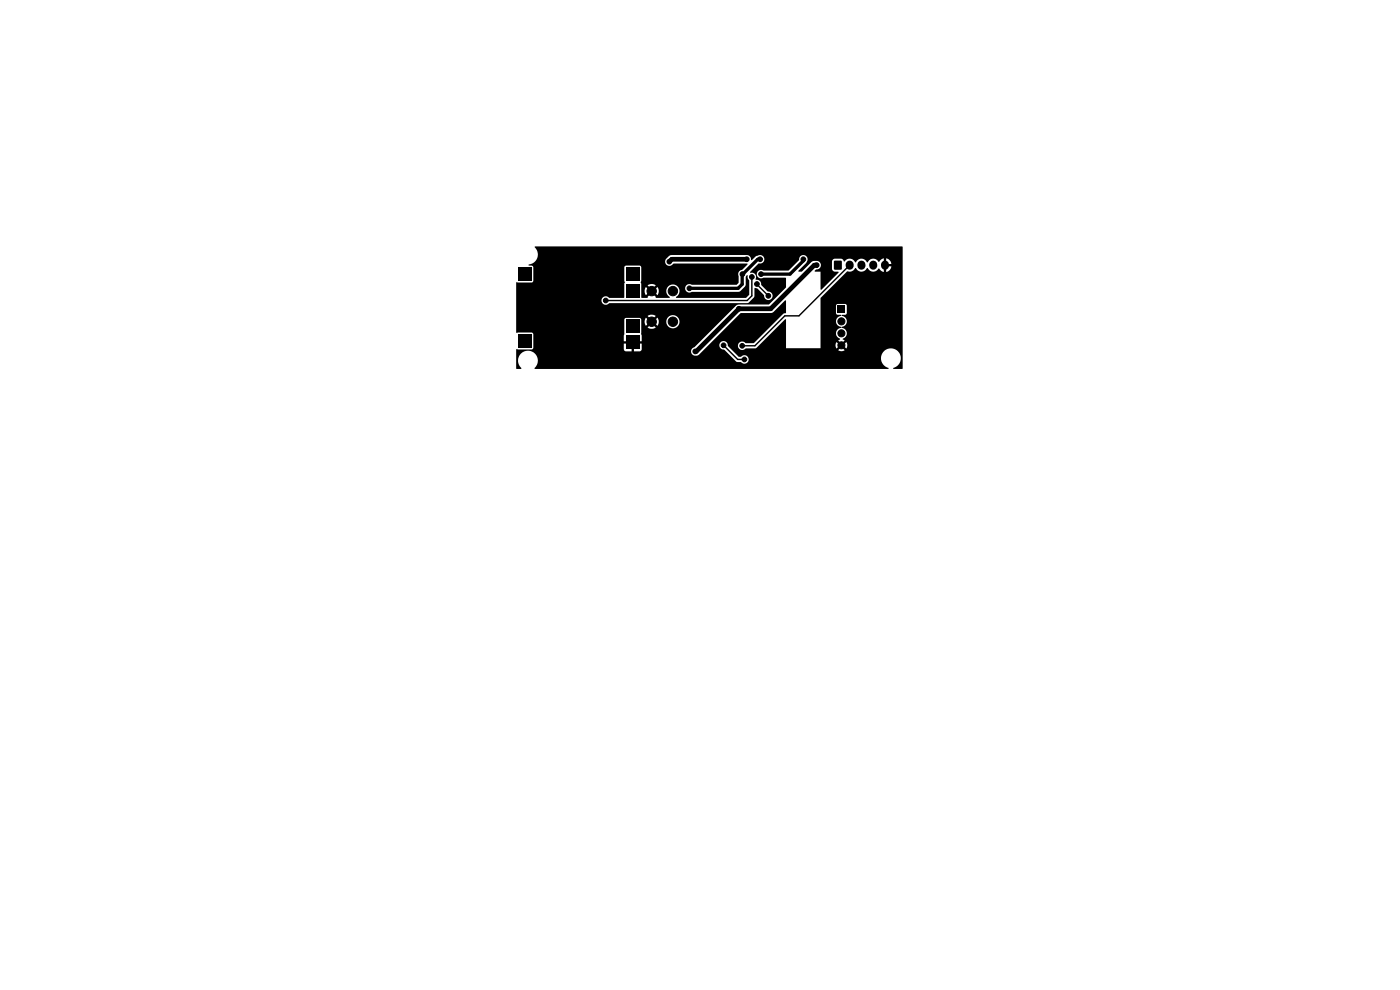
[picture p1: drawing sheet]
<svg xmlns="http://www.w3.org/2000/svg" width="297mm" height="210mm" viewBox="0 0 297 210" stroke-linecap="round" stroke-linejoin="round" font-family="sans-serif">
<path d="M109.9 56.7h2.8v2.8h-2.8zM132.8 56.7h2.8v2.8h-2.8zM177 55.3h1.5v1.9h-1.5zM113.4 52.3h78l.1 25.8-.1 .2h-1.8l-.1-.2a2.13 2.13 0 0 0 1.2-3.3 2.13 2.13 0 0 0-3.6 .1 2.13 2.13 0 0 0 1.4 3.2l-.1 .2h-74.9l-.1-.1a2.14 2.14 0 0 0 .2-3.1 2.14 2.14 0 0 0-3.1 0 2.14 2.14 0 0 0 .1 3.1l-.1 .1-1-.1v-4.1h3.5l.1-.3v-2.6h19.2v1.2h1.1l.1 .1-.1 .4h-1.1v1.2l.4 .4h1.3v-1l.3-.1 .2 .1v1h12.1v.1a.9 .9 0 0 0 .8 .9l.9-.3 2.1-2h2.2v.1a1.06 1.06 0 0 0 1.1 .9l2.5 2.5 1 .1a.93 .93 0 0 0 1.4 0 .93 .93 0 0 0-.1-1.3 .93 .93 0 0 0-1.4 .2h-.4l-2.3-2.3a.92 .92 0 0 0-.8-1 .92 .92 0 0 0-1 .8h-2.2l6.7-6.8h6.7l2.7-2.7h.2v2.7l-.5 .2-6.2 6.2h-1.8a.93 .93 0 0 0-1.3-.2 .93 .93 0 0 0 0 1.4 .93 .93 0 0 0 1.3-.1l2.3-.1 6.1-6.1 .1 .1v6.1h7.4v-.7h3.2l.2 .7 .5-.5 .3 .2-.5 .7a1.24 1.24 0 0 0 1.4 0l-.5-.5v-.2l.3-.2 .6 .5a1.24 1.24 0 0 0-.1-1.3l-.5 .5h-.2l-.2-.3 .6-.6-.4-.3a1.23 1.23 0 0 0 .8-1.3 1.23 1.23 0 0 0-1.1-1.1l.1-.2a1.17 1.17 0 0 0 1.1-1.1 1.17 1.17 0 0 0-1.1-1.2v-.2h.8l.2-.3 .1-1.7-.3-.3h-1.7l-.3 .3v1.7l.2 .3h.8v.2a1.2 1.2 0 0 0-1 1.2 1.2 1.2 0 0 0 1.1 1.2v.1a1.23 1.23 0 0 0-1.1 1.1 1.23 1.23 0 0 0 .8 1.3l-.4 .3 .6 .6-.3 .3-.6-.5-.2 .6h-3.2v-9.9l5.6-5.7a1.58 1.58 0 0 0 1.8-.8l.3 .4a1.3 1.3 0 0 0 2.2-.4l.2 .2a1.35 1.35 0 0 0 2.3-.1l.4 .5 .6 .3v-.9l.4-.1 .2 1a1.35 1.35 0 0 0 1-1.2h-.8l-.1-.1 .1-.4h.8l-.1-.3a1.33 1.33 0 0 0-1-.9l-.1 1-.4-.1v-.9l-.5 .2-.6 .6a1.41 1.41 0 0 0-2.4 .1 1.4 1.4 0 0 0-2.5 0 1.4 1.4 0 0 0-2.4-.2l-.3-.5-.3-.1h-1.5l-.4 .2-.1 .4v1.7l.4 .4h.9l.1 .2-3.7 3.7-.1-.1v-3.8h-1.2l.2-.4a.93 .93 0 0 0 1-.8 .93 .93 0 0 0-.8-1.1l-1 .2-2.2 2.1h-.7v-.2l1.7-1.7a.94 .94 0 0 0-.4-1.6 .94 .94 0 0 0-1.2 1.1l-2.2 2.2h-5.3a.91 .91 0 0 0-1.4 .8 .91 .91 0 0 0 1.4 .7h4.7v2.1l-3.6 3.6h-6.4l-.5 .2-8.9 8.8-.5 .4-.2 .5h-10.7l.2-.4v-1.2h-1l-.1-.4 .1-.1h1l-.1-4.3h.8l.2 1 .6-.6 .2 .1 .2 .3-.6 .6 .3 .1a1.49 1.49 0 0 0 1.4-.1l-.6-.7 .3-.3 .7 .6 .3-1h1.5v.3a1.4 1.4 0 0 0 2.2 1 1.4 1.4 0 0 0 0-2.3 1.4 1.4 0 0 0-2.2 1h-1.5l-.3-.7-.7 .6-.3-.3 .6-.7-.3-.1a1.49 1.49 0 0 0-1.4 .1l.6 .7-.3 .3-.7-.6-.2 .7h-.8v-.5l-.3-.2-3.1 .1-.2 .3 .1 3-.2 .4h-19.2v-.4l-.2-.2-3.4-.1v-6.8h18.1a.95 .95 0 0 0 .6 .9 .95 .95 0 0 0 1.1-.3h29.3l1.4-1.3 .2-1.9 .5 .1 1.4 1.4a.93 .93 0 0 0 .8 1.1 .93 .93 0 0 0 1-1 .93 .93 0 0 0-1.1-.9l-1.3-1.3a1.07 1.07 0 0 0-1.2-1.2v-.2a.97 .97 0 0 0-.2-1 .97 .97 0 0 0-1-.3l1.9-1.9a.94 .94 0 0 0 1.1-1.2 .94 .94 0 0 0-1.5-.4l-1.1 .9-.2-.1v-.2a.9 .9 0 0 0-.8-.8h-16.1l-.5 .2-.6 .6a.9 .9 0 0 0 .1 1.2 .9 .9 0 0 0 1.2 .1l.3-.3h15.7v.2l-1.2 1.2a.93 .93 0 0 0-.7 1.3v1.4l-.5 .4h-9.4a.91 .91 0 0 0-1.4 .8 .91 .91 0 0 0 1.4 .7h9.9l.4-.2 1-1 .1-2 .2-.3h.2v.6l.3 .5v3l-.7 .7h-14.7l-.1-.1a1.44 1.44 0 0 0 .5-2.2 1.44 1.44 0 0 0-2.2-.1 1.44 1.44 0 0 0 .4 2.2l-.1 .2h-2.8l-.7-.9 .3-.3 .7 .6a1.48 1.48 0 0 0 0-1.7l-.6 .6-.2-.1-.2-.2 .5-.7a1.49 1.49 0 0 0-1.6 0l.6 .6-.1 .2-.2 .2-.7-.5a1.49 1.49 0 0 0 0 1.6l.7-.6 .3 .3-.6 .9h-1.3l-.1-3-.1-.3 .1-.3v-3.1l-.3-.2h-2.9l-.4 .4v2.9l.2 .3-.2 .3v2.9l-3.2 .1a.9 .9 0 0 0-1-.3 .9 .9 0 0 0-.6 .8h-18.1v-3.8h3.3l.3-.2v-3.1l-.2-.2-.7-.1-.1-.1a2.27 2.27 0 0 0 1.9-1.6 2.27 2.27 0 0 0-.6-2.3zM109.9 70.9h2.8v2.8h-2.8zM132.8 71.2h2.8v2.8h-2.8zM132.8 60.2h2.8v2.8h-2.8zM132.8 67.8h2.8v2.8h-2.8zM177.7 64.9h1.5v1.5h-1.5z" fill="#000"/>
<g fill="#000" stroke="#000" stroke-width=".21">
<circle cx="142" cy="55.5" r=".5"/>
<circle cx="157.5" cy="58.2" r=".5"/>
<circle cx="158.4" cy="55" r=".5"/>
<circle cx="159.5" cy="58.8" r=".5"/>
<circle cx="161.3" cy="55" r=".5"/>
<circle cx="161.4" cy="58.2" r=".5"/>
<circle cx="170.4" cy="55" r=".5"/>
<circle cx="173.2" cy="56.2" r=".5"/>
<circle cx="128.5" cy="63.8" r=".5"/>
<circle cx="138.2" cy="68.2" r="1"/>
<circle cx="138.2" cy="61.7" r="1"/>
<circle cx="142.7" cy="68.2" r="1"/>
<circle cx="142.7" cy="61.7" r="1"/>
<circle cx="146.2" cy="61.2" r=".5"/>
<circle cx="147.5" cy="74.5" r=".5"/>
<circle cx="151.4" cy="73.4" r=".5"/>
<circle cx="153.5" cy="73.2" r=".5"/>
<circle cx="156.7" cy="65.5" r=".5"/>
<circle cx="157.4" cy="73.4" r=".5"/>
<circle cx="157.9" cy="76.2" r=".5"/>
<circle cx="160.6" cy="60.2" r=".5"/>
<circle cx="163" cy="62.8" r=".5"/>
<circle cx="178.5" cy="70.7" r=".75"/>
<circle cx="178.5" cy="68.2" r=".75"/>
<circle cx="178.5" cy="73.2" r=".75"/>
</g>
<path d="M180.3 56.1v.3M182.8 56.1v.3M185.2 56.1v.3M187.7 56.1v.3" fill="none" stroke="#000" stroke-width="1.7"/>
<path d="M161.3 55h-.6l-3.3 3.2v2.1l-.8 .9h-10.4M170.4 55v.3l-2.8 2.9h-6.2" fill="none" stroke="#000" stroke-width=".7"/>
<path d="M159.5 58.8v4l-1 1h-30M180.3 56.3l-10.8 10.7h-3l-6.4 6.4h-2.7M153.5 73.3l3 3h1.4M160.6 60.3l2.4 2.5" fill="none" stroke="#000" stroke-width=".3"/>
<path d="M158.4 55h-15.9l-.5 .5M173.3 56.3h-.5l-9.3 9.2h-6.8l-9 9.1h-.2" fill="none" stroke="#000" stroke-width="1"/>
</svg>
